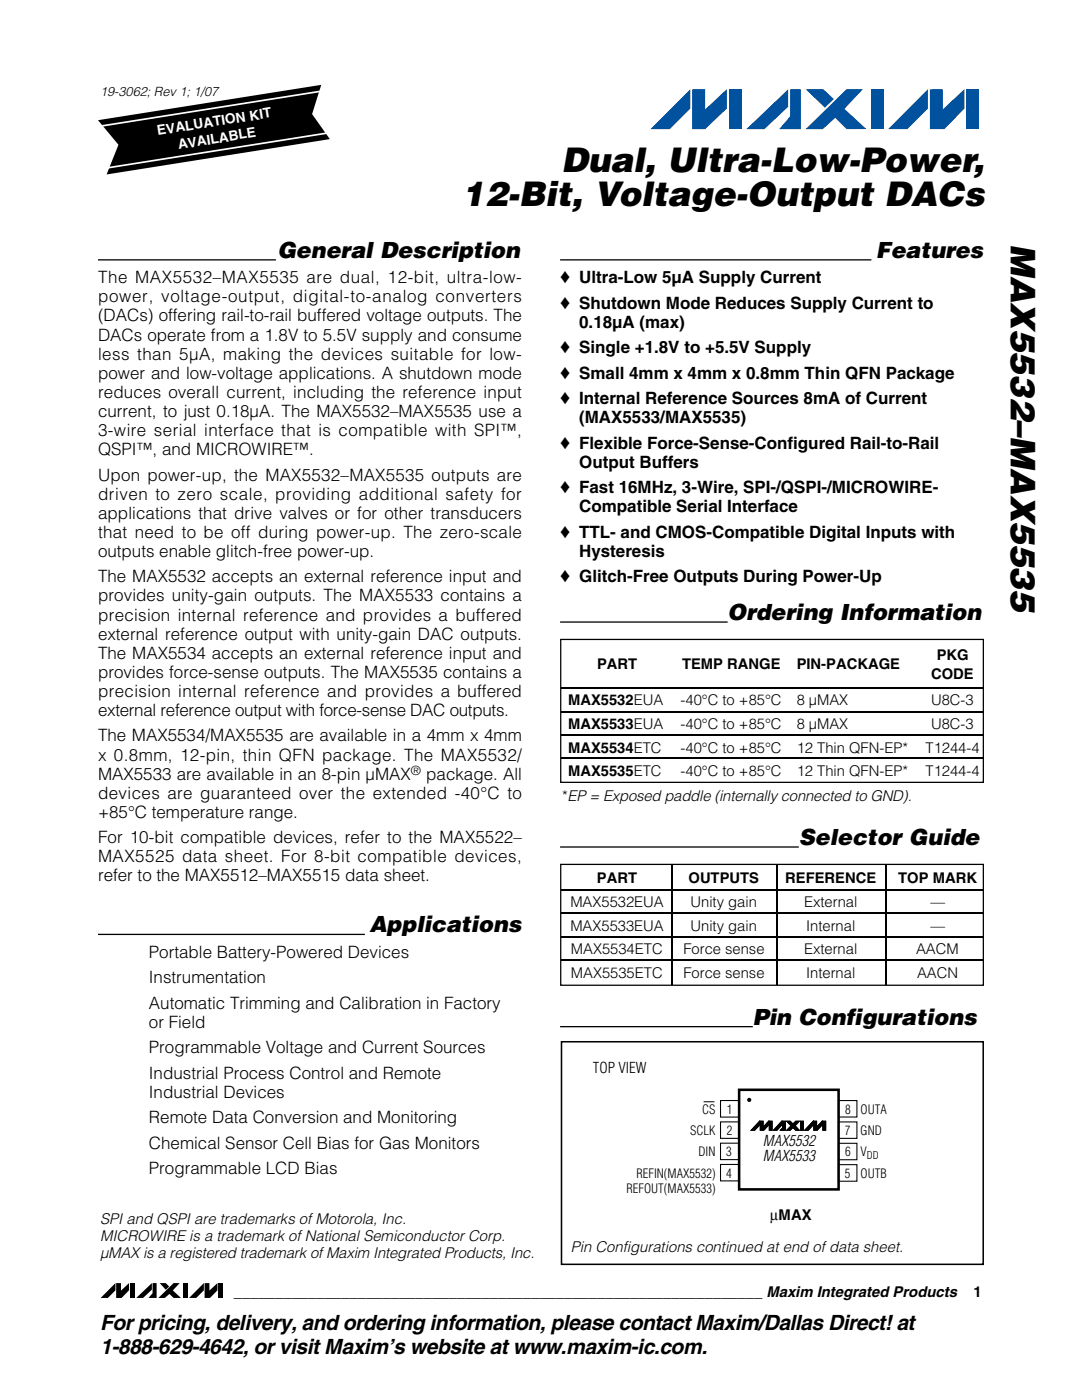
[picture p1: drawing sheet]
<svg xmlns="http://www.w3.org/2000/svg" width="216mm" height="279mm" viewBox="0 0 216 279" stroke-linecap="round" stroke-linejoin="round" font-family="sans-serif">
<defs><g id="words">
<g font-size="6.8">
<text x="112" y="34.3">Dual, Ultra-Low-Power,</text>
<text x="92.2" y="41">12-Bit, Voltage-Output DACs</text>
<text x="201.7" y="48.7" transform="rotate(90 201.7 48.7)">MAX5532–MAX5535</text>
</g>
<g font-size="4.4">
<text x="55.4" y="51.5">General Description</text>
<text x="174.8" y="51.5">Features</text>
<text x="145.2" y="123.7">Ordering Information</text>
<text x="159.4" y="168.6">Selector Guide</text>
<text x="73.7" y="186.1">Applications</text>
<text x="150.2" y="204.5">Pin Configurations</text>
</g>
<g font-size="4.2">
<text x="20" y="265.5">For pricing, delivery, and ordering information, please contact Maxim/Dallas Direct!at</text>
<text x="20" y="270.1">1-888-629-4642, orvisit Maxim’s website at www.maxim-ic.com.</text>
</g>
<g font-size="3.4">
<text x="19.6" y="56.5">The MAX5532–MAX5535 are dual, 12-bit, ultra-low-</text>
<text x="111.8" y="56.5">♦ Ultra-Low 5µA Supply Current</text>
<text x="19.6" y="60.4">power, voltage-output, digital-to-analog converters</text>
<text x="19.6" y="64.2">(DACs) offering rail-to-rail buffered voltage outputs. The</text>
<text x="111.8" y="61.6">♦ Shutdown Mode Reduces Supply Current to</text>
<text x="115.6" y="65.4">0.18µA (max)</text>
<text x="19.6" y="68">DACs operate from a 1.8V to 5.5V supply and consume</text>
<text x="19.6" y="71.8">less than 5µA, making the devices suitable for low-</text>
<text x="111.8" y="70.5">♦ Single +1.8V to +5.5V Supply</text>
<text x="19.6" y="75.6">power and low-voltage applications. A shutdown mode</text>
<text x="111.8" y="75.6">♦ Small 4mm x 4mm x 0.8mm Thin QFN Package</text>
<text x="19.6" y="79.4">reduces overall current, including the reference input</text>
<text x="19.6" y="83.2">current, to just 0.18µA. The MAX5532–MAX5535 use a</text>
<text x="111.8" y="80.7">♦ Internal Reference Sources 8mA of Current</text>
<text x="19.6" y="87">3-wire serial interface that is compatible with SPI™,</text>
<text x="111.8" y="89.6">♦ Flexible Force-Sense-Configured Rail-to-Rail</text>
<text x="115.6" y="84.5">(MAX5533/MAX5535)</text>
<text x="19.6" y="90.8">QSPI™, and MICROWIRE™.</text>
<text x="19.6" y="95.9">Upon power-up, the MAX5532–MAX5535 outputs are</text>
<text x="115.6" y="93.4">Output Buffers</text>
<text x="19.6" y="99.7">driven to zero scale, providing additional safety for</text>
<text x="111.8" y="98.5">♦ Fast 16MHz, 3-Wire, SPI-/QSPI-/MICROWIRE-</text>
<text x="19.6" y="103.5">applications that drive valves or for other transducers</text>
<text x="19.6" y="107.3">that need to be off during power-up. The zero-scale</text>
<text x="111.8" y="107.3">♦ TTL- and CMOS-Compatible Digital Inputs with</text>
<text x="115.6" y="102.3">Compatible Serial Interface</text>
<text x="19.6" y="111.2">outputs enable glitch-free power-up.</text>
<text x="115.6" y="111.2">Hysteresis</text>
<text x="19.6" y="116.2">The MAX5532 accepts an external reference input and</text>
<text x="111.8" y="116.2">♦ Glitch-Free Outputs During Power-Up</text>
<text x="19.6" y="120">provides unity-gain outputs. The MAX5533 contains a</text>
<text x="19.6" y="123.9">precision internal reference and provides a buffered</text>
<text x="19.6" y="127.7">external reference output with unity-gain DAC outputs.</text>
<text x="19.6" y="131.5">The MAX5534 accepts an external reference input and</text>
<text x="19.6" y="135.3">provides force-sense outputs. The MAX5535 contains a</text>
<text x="19.6" y="139.1">precision internal reference and provides a buffered</text>
<text x="19.6" y="142.9">external reference output with force-sense DAC outputs.</text>
<text x="19.6" y="148">The MAX5534/MAX5535 are available in a 4mm x 4mm</text>
<text x="19.6" y="151.8">x 0.8mm, 12-pin, thin QFN package. The MAX5532/</text>
<text x="19.6" y="155.6">MAX5533 are available in an 8-pin µMAX</text>
<text x="85" y="155.6">package. All</text>
<text x="19.6" y="159.4">devices are guaranteed over the extended -40°C to</text>
<text x="19.6" y="163.2">+85°C temperature range.</text>
<text x="19.6" y="168.3">For 10-bit compatible devices, refer to the MAX5522–</text>
<text x="19.6" y="172.1">MAX5525 data sheet. For 8-bit compatible devices,</text>
<text x="19.6" y="175.9">refer to the MAX5512–MAX5515 data sheet.</text>
<text x="29.7" y="191.2">Portable Battery-Powered Devices</text>
<text x="29.7" y="196.2">Instrumentation</text>
<text x="29.7" y="201.3">Automatic Trimming and Calibration in Factory</text>
<text x="29.7" y="205.1">or Field</text>
<text x="29.7" y="210.2">Programmable Voltage and Current Sources</text>
<text x="29.7" y="215.3">Industrial Process Control and Remote</text>
<text x="29.7" y="219.1">Industrial Devices</text>
<text x="29.7" y="224.2">Remote Data Conversion and Monitoring</text>
<text x="29.7" y="229.3">Chemical Sensor Cell Bias for Gas Monitors</text>
<text x="29.7" y="234.3">Programmable LCD Bias</text>
</g>
<g font-size="3">
<text x="112.2" y="159.8">*EP = Exposed paddle (internally connected to GND).</text>
<text x="118.3" y="214.1">TOP VIEW</text>
<text x="152.2" y="228.8">MAX5532</text>
<text x="152.2" y="231.7">MAX5533</text>
<text x="20" y="244.3">SPI and QSPI are trademarks of Motorola, Inc.</text>
<text x="153.7" y="243.5">μMAX</text>
<text x="20" y="247.7">MICROWIRE is a trademark of National Semiconductor Corp.</text>
<text x="20" y="251.1">µMAX is a registered trademark of Maxim Integrated Products, Inc.</text>
<text x="113.9" y="249.8">Pin Configurations continued at end of data sheet.</text>
<text x="46.7" y="258.8">________________________________________________________________ Maxim Integrated Products</text>
<text x="194.3" y="258.8">1</text>
</g>
<g font-size="2.9">
<text x="186.9" y="131.7">PKG</text>
<text x="119.1" y="133.6">PART</text>
<text x="136.1" y="133.6">TEMP RANGE</text>
<text x="159" y="133.6">PIN-PACKAGE</text>
<text x="185.8" y="135.5">CODE</text>
<text x="113.3" y="140.8">MAX5532EUA</text>
<text x="135.8" y="140.8">-40°C to +85°C</text>
<text x="159" y="140.8">8 µMAX</text>
<text x="185.8" y="140.8">U8C-3</text>
<text x="113.3" y="145.5">MAX5533EUA</text>
<text x="135.8" y="145.5">-40°C to +85°C</text>
<text x="159" y="145.5">8 µMAX</text>
<text x="185.8" y="145.5">U8C-3</text>
<text x="113.3" y="150.2">MAX5534ETC</text>
<text x="113.3" y="154.9">MAX5535ETC</text>
<text x="135.8" y="150.2">-40°C to +85°C</text>
<text x="135.8" y="154.9">-40°C to +85°C</text>
<text x="159" y="150.2">12 Thin QFN-EP*</text>
<text x="159" y="154.9">12 Thin QFN-EP*</text>
<text x="184.7" y="150.2">T1244-4</text>
<text x="184.7" y="154.9">T1244-4</text>
<text x="119.1" y="176.2">PART</text>
<text x="137.4" y="176.2">OUTPUTS</text>
<text x="156.7" y="176.2">REFERENCE</text>
<text x="179.2" y="176.2">TOP MARK</text>
<text x="113.8" y="181">MAX5532EUA</text>
<text x="113.8" y="185.8">MAX5533EUA</text>
<text x="137.8" y="181">Unity gain</text>
<text x="137.8" y="185.8">Unity gain</text>
<text x="160.4" y="181">External</text>
<text x="160.8" y="185.8">Internal</text>
<text x="185.6" y="185.8">—</text>
<text x="185.6" y="181">—</text>
<text x="113.9" y="190.5">MAX5534ETC</text>
<text x="136.4" y="190.5">Force sense</text>
<text x="160.4" y="190.5">External</text>
<text x="182.8" y="190.5">AACM</text>
<text x="113.9" y="195.2">MAX5535ETC</text>
<text x="136.4" y="195.2">Force sense</text>
<text x="160.9" y="195.2">Internal</text>
<text x="183" y="195.2">AACN</text>
</g>
<g font-size="2.8" fill="#fff">
<text x="31.5" y="27" transform="rotate(-9 31.5 27)">EVALUATION KIT</text>
<text x="35.7" y="29.7" transform="rotate(-9 35.7 29.7)">AVAILABLE</text>
</g>
<g font-size="2.5">
<text x="20" y="19.2">19-3062; Rev 1; 1/07</text>
<text x="82" y="154.8">®</text>
<text x="137.7" y="226.5">SCLK</text>
<text x="140.1" y="222.3">CS</text>
<text x="145" y="222.3">1</text>
<text x="145" y="226.5">2</text>
<text x="168.6" y="226.5">7</text>
<text x="168.7" y="222.3">8</text>
<text x="171.7" y="222.3">OUTA</text>
<text x="171.7" y="226.5">GND</text>
<text x="139.4" y="230.8">DIN</text>
<text x="144.9" y="230.8">3</text>
<text x="168.6" y="230.8">6</text>
<text x="171.7" y="230.8">V</text>
<text x="125" y="238">REFOUT(MAX5533)</text>
<text x="127" y="235.1">REFIN(MAX5532)</text>
<text x="144.9" y="235.1">4</text>
<text x="168.6" y="235.1">5</text>
<text x="171.7" y="235.1">OUTB</text>
</g>
<text font-size="2.1" x="173" y="231.2">DD</text>
</g></defs>
<g fill="#00529f">
<path d="M148.9 25.8l8.4-8v3.5l-4.8 4.5z"/>
<path d="M157.7 17.8h2.1v8h-4.3l2.2-2.6z"/>
<path d="M160.8 17.8h3.5l2.1 2-1.8 1.7z"/>
<path d="M160.7 25.8l8.2-8h3.3l-3.7 3.9 4.4 4.1h-4l-2.2-2.3-2.5 2.3z"/>
<path d="M137.7 17.8v3.9l-4.1 4.1h-3.8z"/>
<path d="M138.1 17.8h2.6v4l4.3-4v3.9l-4.3 4.1h-2.6z"/>
<path d="M145.4 17.8h2.6v8h-2.6z"/>
<path d="M173.8 17.8h2.6v8h-2.6z"/>
<path d="M185.2 17.8v3.9l-4.1 4.1h-3.9z"/>
<path d="M185.5 17.8h2.6v4l4.3-4v3.9l-4 4.1h-2.9z"/>
<path d="M192.8 17.8h2.6v8h-2.6z"/>
</g>
<path d="M19.6 51.9h35.5M111.8 51.9h62.1M19.6 186.5h53.2" fill="none" stroke="#000" stroke-width=".26"/>
<path d="M19.9 254h25.9v5.1h-25.9z" fill="#fff"/>
<path d="M23 256.1v1.4l-1.5 1.5h-1.4zM23.2 256.1h.9v1.5l1.6-1.5v1.4l-1.4 1.5h-1.1zM25.9 256.1h1v2.9h-1zM27.2 259l3.1-2.9v1.3l-1.8 1.6zM30.4 256.1h.9v2.9h-1.7l.8-.9zM31.9 256.1h1.2l.7 .6-.7 .7zM31.6 259l3-2.9h1.3l-1.4 1.4 1.6 1.5h-1.5l-.8-.8-.9 .8zM36.4 256.1h1v2.9h-1zM40.7 256.1v1.4l-1.5 1.5h-1.5zM40.8 256.1h1v1.5l1.6-1.5v1.4l-1.5 1.5h-1.1zM43.5 256.1h1v2.9h-1z" fill="#000"/>
<path d="M111.8 124.1h33.4" fill="none" stroke="#000" stroke-width=".26"/>
<path d="M19.6 24l44.5-7.1-1.8 5.9 3.5 5-44.5 7 2.3-5.9z" fill-rule="evenodd" fill="#000"/>
<path d="M64.2 18.2l-44.1 7M65.8 26.5l-44.9 7.1" fill="none" stroke="#fff" stroke-width=".34"/>
<path d="M112 127.7h84.1v28.3h-84.1z" fill="#fff"/>
<path d="M112 137.2h84.1M112 142h84.1M112 146.7h84.1M112 151.4h84.1" fill="none" stroke="#000" stroke-width=".2"/>
<path d="M111.9 127.6h84.3v28.5h-84.3z" fill="none" stroke="#000" stroke-width=".25"/>
<path d="M111.8 169h47.6" fill="none" stroke="#000" stroke-width=".26"/>
<path d="M112 172.6h84.1v23.9h-84.1z" fill="#fff"/>
<path d="M133.9 172.6l.2 .1zM154.9 172.6l.2 .1zM176.6 172.6l.2 .1zM133.9 196.3h.2v.2h-.2zM154.9 196.3h.2v.2h-.2zM176.6 196.3h.2v.2h-.2z" fill="#000"/>
<g fill="none" stroke="#000" stroke-width=".2">
<path d="M112 177.6h84.1M134 172.7v4.7M134 177.7v4.4M155 172.7v4.7M155 177.7v4.4M176.7 172.7v4.7M176.7 177.7v4.4M112 182.2h84.1M112 187h84.1M112 191.7h84.1M134 182.3v4.5M134 187.1v4.5"/>
<path d="M134 191.8v4.5M155 182.3v4.5M155 187.1v4.5M155 191.8v4.5M176.7 182.3v4.5M176.7 187.1v4.5M176.7 191.8v4.5M140.4 219.9h2.2"/>
</g>
<path d="M111.9 172.5h84.3v24.1h-84.3z" fill="none" stroke="#000" stroke-width=".25"/>
<path d="M143.8 219.6h3.7v3.3h-3.7zM167.3 219.6h3.7v3.3h-3.7zM143.8 228.1h3.7v3.3h-3.7zM143.8 232.4h3.7v3.3h-3.7zM143.8 223.9h3.7v3.3h-3.7zM167.3 228.2h3.7v3.3h-3.7zM167.3 232.4h3.7v3.3h-3.7zM167.3 223.9h3.7v3.3h-3.7z" fill="none" stroke="#000" stroke-width=".21"/>
<path d="M147.5 217.5h19.8v19.9h-19.8z" fill="none" stroke="#000" stroke-width=".51"/>
<circle cx="149.5" cy="219.5" r=".16" fill="#000" stroke="#000" stroke-width=".51"/>
<path d="M151.6 223.8v.7l-1 1.1h-.7zM151.7 223.8h.6v1.2l1.1-1.2v.7l-1 1.1h-.7zM153.5 223.8h.6v1.8h-.6zM156 223.8v.7l-1 1.1h-.7zM156.1 223.8h.6v1.8h-1l.4-.5zM158.8 223.8h.7l-.9 .9 .9 .9h-.7l-.6-.6-.5 .6h-.7zM157 223.8h.7l.4 .4-.3 .4zM159.7 223.8h.6v1.8h-.6zM162.3 223.8v.7l-1 1.1h-.7zM162.4 223.8h.5v1.2l1.1-1.2v.7l-.9 1.1h-.7zM164.2 223.8h.6v1.8h-.6z" fill="#000" stroke="#000" stroke-width=".2"/>
<path d="M112 207.9h84.2v44.4h-84.2z" fill="none" stroke="#000" stroke-width=".3"/>
<path d="M111.8 204.9h38.4" fill="none" stroke="#000" stroke-width=".26"/>
<use href="#words"/>
</svg>
